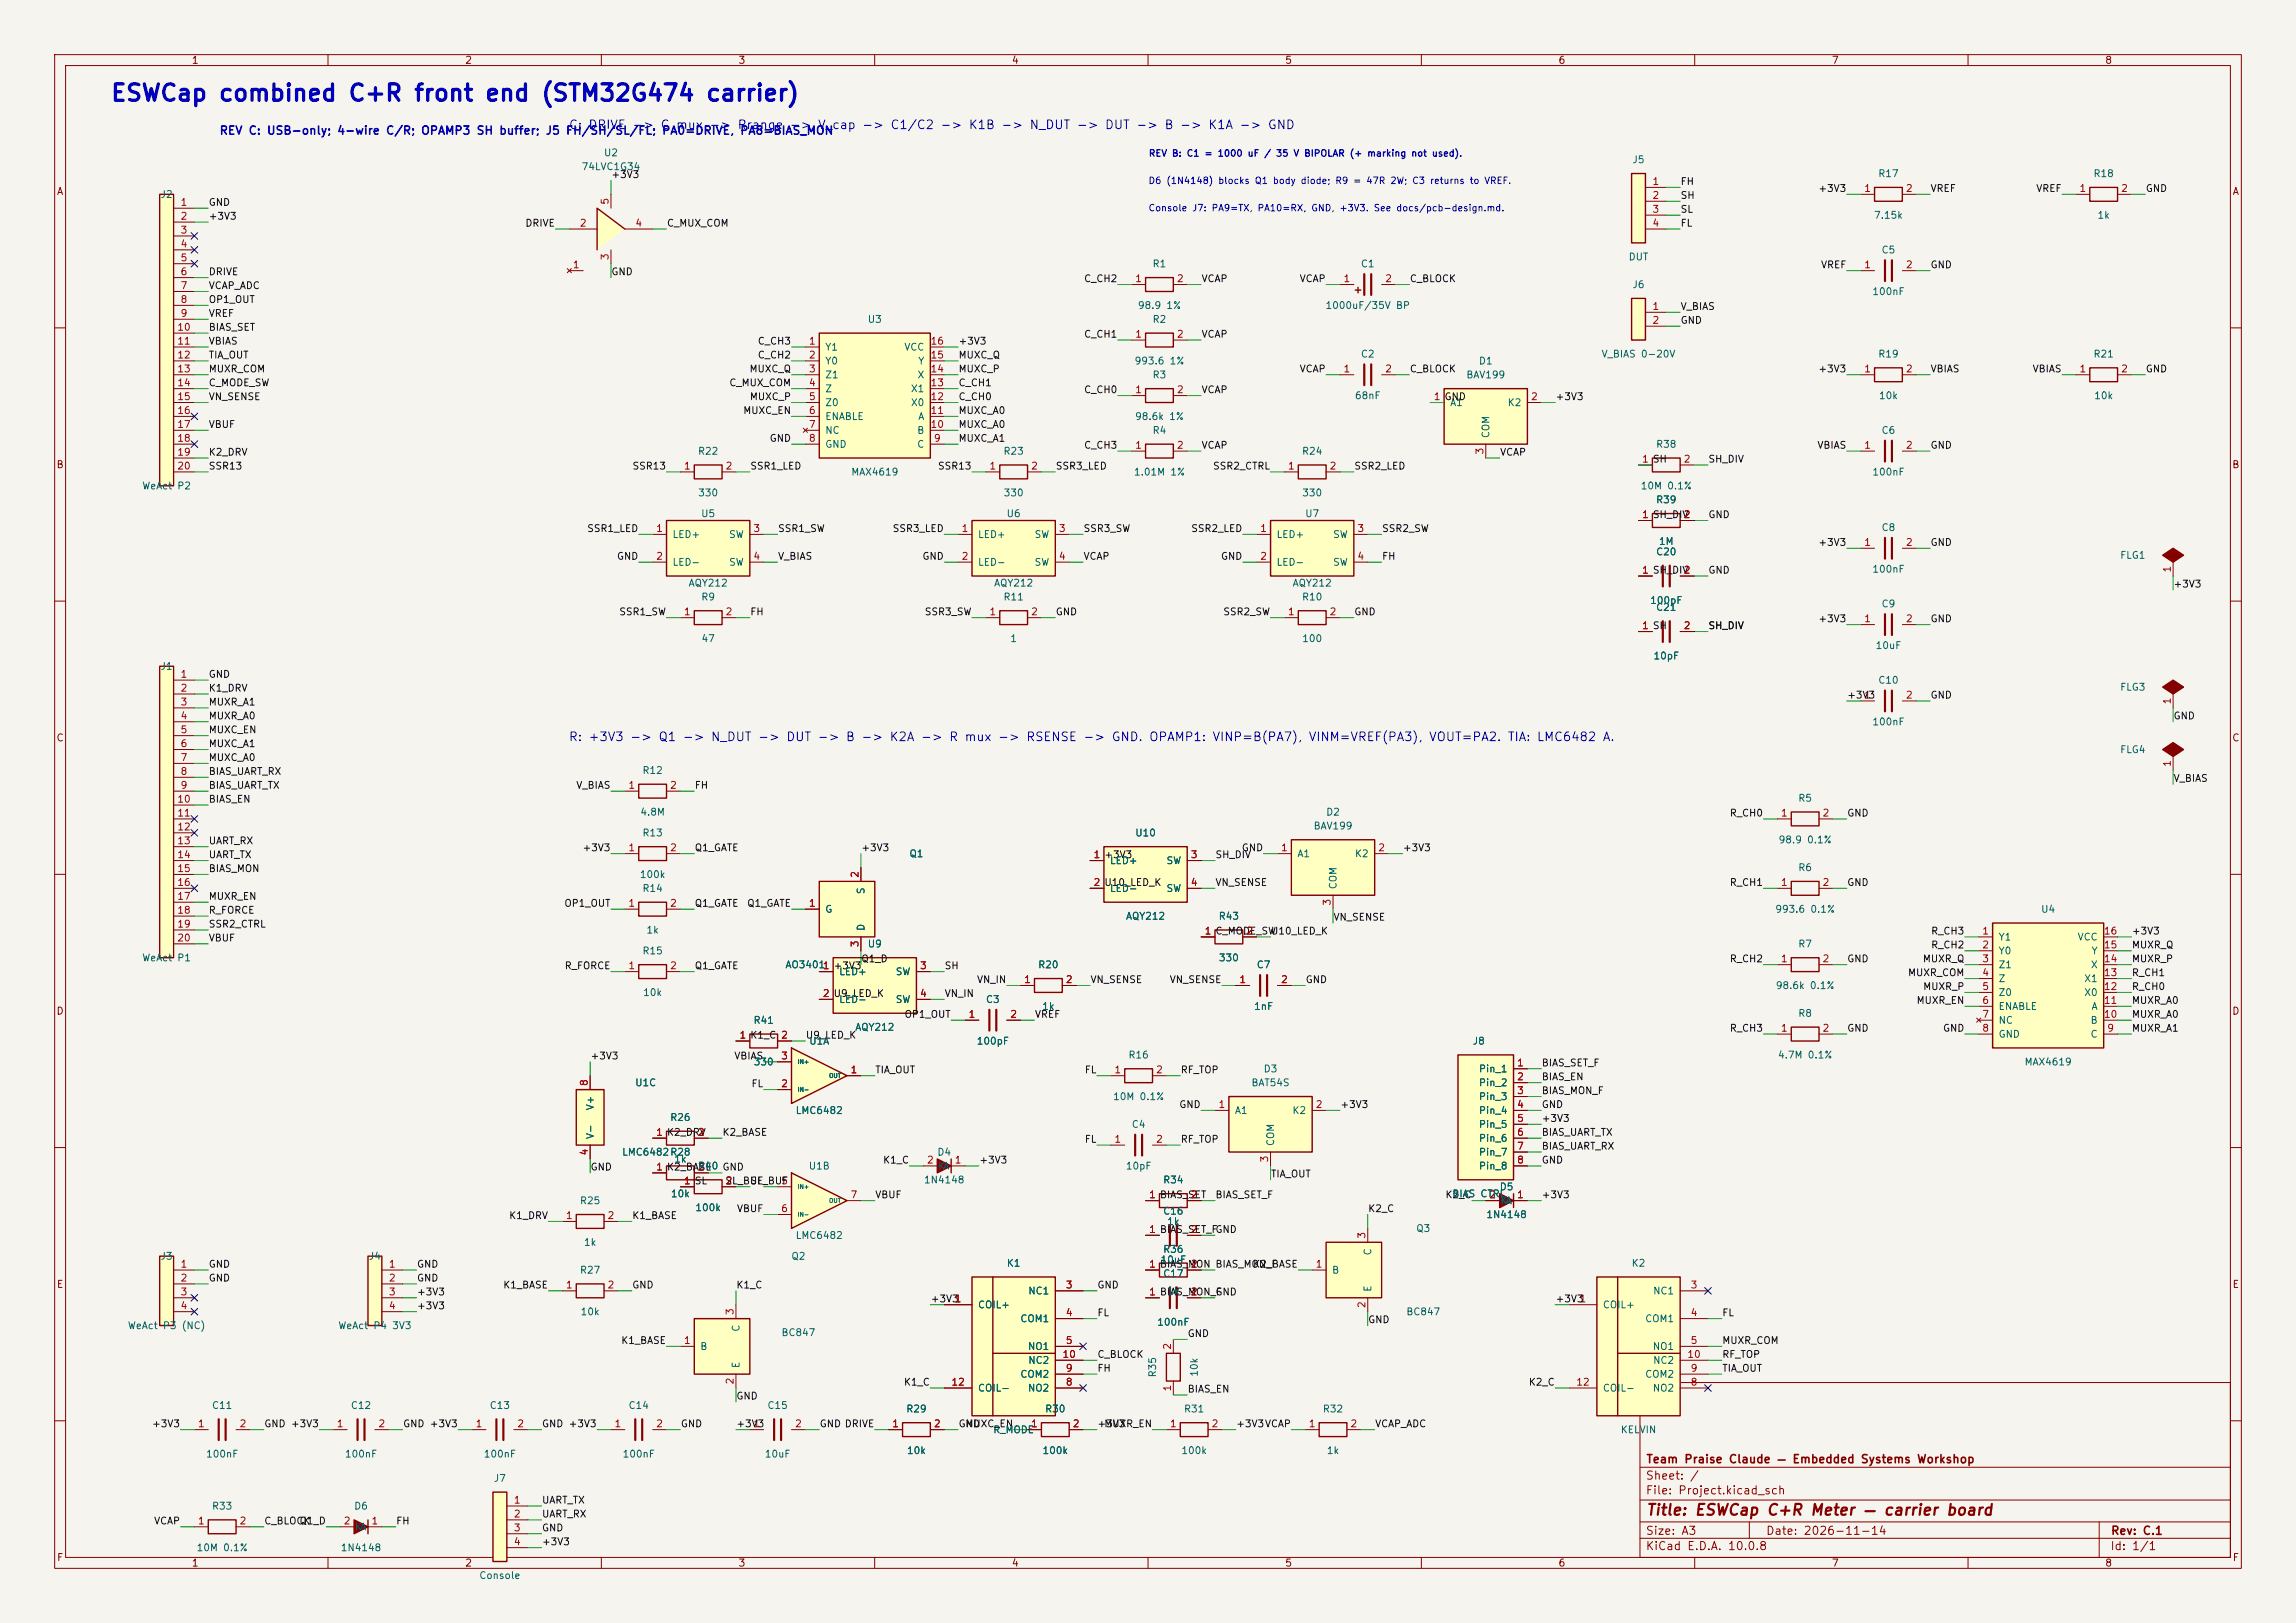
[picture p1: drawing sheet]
<svg xmlns="http://www.w3.org/2000/svg" width="420mm" height="297mm" viewBox="0 0 420 297" stroke-linecap="round" stroke-linejoin="round" font-family="sans-serif">
<defs><g id="words">
<text font-size="3" fill="#0000c2" x="20.1" y="19.3">ESWCap combined C+R front end (STM32G474 carrier)</text>
<text font-size="2" fill="#840000" x="301" y="277.8">Title: ESWCap C+R Meter — carrier board</text>
<g font-size="1.6" fill="#0000c2">
<text x="103.9" y="24">C: DRIVE -&gt; C mux -&gt; Rrange -&gt; V_cap -&gt; C1/C2 -&gt; K1B -&gt; N_DUT -&gt; DUT -&gt; B -&gt; K1A -&gt; GND</text>
<text x="103.9" y="136">R: +3V3 -&gt; Q1 -&gt; N_DUT -&gt; DUT -&gt; B -&gt; K2A -&gt; R mux -&gt; RSENSE -&gt; GND. OPAMP1: VINP=B(PA7), VINM=VREF(PA3), VOUT=PA2. TIA: LMC6482 A.</text>
</g>
<text font-size="1.5" fill="#0000c2" x="40" y="25">REV C: USB-only; 4-wire C/R; OPAMP3 SH buffer; J5 FH/SH/SL/FL; PA0=DRIVE, PA8=BIAS_MON</text>
<g font-size="1.5" fill="#840000">
<text x="301" y="268.1">Team Praise Claude — Embedded Systems Workshop</text>
<text x="300.9" y="273.8">File: Project.kicad_sch</text>
<text x="300.9" y="271.1">Sheet: /</text>
<text x="300.9" y="281.2">Size: A3</text>
<text x="322.9" y="281.2">Date: 2026-11-14</text>
<text x="386" y="281.2">Rev: C.1</text>
<text x="300.9" y="284">KiCad E.D.A. 10.0.8</text>
<text x="385.9" y="284">Id: 1/1</text>
</g>
<g font-size="1.3" fill="#840000">
<text x="35" y="12">1</text>
<text x="85" y="12">2</text>
<text x="135" y="12">3</text>
<text x="185" y="12">4</text>
<text x="235" y="12">5</text>
<text x="285" y="12">6</text>
<text x="335" y="12">7</text>
<text x="385" y="12">8</text>
<text x="10.3" y="36">A</text>
<text x="408.3" y="36">A</text>
<text x="10.2" y="86">B</text>
<text x="408.2" y="86">B</text>
<text x="10.2" y="136">C</text>
<text x="408.2" y="136">C</text>
<text x="10.2" y="186">D</text>
<text x="408.2" y="186">D</text>
<text x="10.3" y="236">E</text>
<text x="408.3" y="236">E</text>
<text x="10.3" y="286">F</text>
<text x="35" y="287">1</text>
<text x="85" y="287">2</text>
<text x="135" y="287">3</text>
<text x="185" y="287">4</text>
<text x="235" y="287">5</text>
<text x="285" y="287">6</text>
<text x="335" y="287">7</text>
<text x="385" y="287">8</text>
<text x="408.3" y="286">F</text>
</g>
<g font-size="1.3" fill="#006464">
<text x="110.4" y="28.9">U2</text>
<text x="106.3" y="31.4">74LVC1G34</text>
<text x="298.5" y="30.2">J5</text>
<text x="343.5" y="32.7">R17</text>
<text x="382.8" y="32.7">R18</text>
<text x="29.3" y="36.5">J2</text>
<text x="342.7" y="40.3">7.15k</text>
<text x="383.6" y="40.3">1k</text>
<text x="297.8" y="48">DUT</text>
<text x="344.1" y="46.7">C5</text>
<text x="210.7" y="49.2">R1</text>
<text x="248.8" y="49.2">C1</text>
<text x="298.5" y="53">J6</text>
<text x="158.6" y="59.4">U3</text>
<text x="208" y="56.8">98.9 1%</text>
<text x="210.7" y="59.4">R2</text>
<text x="242.4" y="56.8">1000uF/35V BP</text>
<text x="342.4" y="54.3">100nF</text>
<text x="150.8" y="64.5">Y1</text>
<text x="165.3" y="64.5">VCC</text>
<text x="248.8" y="65.7">C2</text>
<text x="292.8" y="65.7">V_BIAS 0-20V</text>
<text x="343.5" y="65.7">R19</text>
<text x="382.8" y="65.7">R21</text>
<text x="150.8" y="67">Y0</text>
<text x="150.8" y="69.5">Z1</text>
<text x="167.7" y="69.5">X</text>
<text x="167.8" y="67">Y</text>
<text x="207.4" y="67">993.6 1%</text>
<text x="210.7" y="69.5">R3</text>
<text x="268.1" y="69.5">BAV199</text>
<text x="270.4" y="67">D1</text>
<text x="150.8" y="72.1">Z</text>
<text x="150.8" y="74.6">Z0</text>
<text x="150.8" y="77.2">ENABLE</text>
<text x="166.5" y="74.6">X0</text>
<text x="166.5" y="72.1">X1</text>
<text x="167.8" y="77.2">A</text>
<text x="207.5" y="77.2">98.6k 1%</text>
<text x="247.7" y="73.4">68nF</text>
<text x="265.1" y="74.6">A1</text>
<text x="275.7" y="74.6">K2</text>
<text x="343.6" y="73.4">10k</text>
<text x="383" y="73.4">10k</text>
<text x="127.6" y="83.5">R22</text>
<text x="150.8" y="79.7">NC</text>
<text x="150.8" y="82.2">GND</text>
<text x="167.7" y="82.2">C</text>
<text x="167.7" y="79.7">B</text>
<text x="183.4" y="83.5">R23</text>
<text x="210.7" y="79.7">R4</text>
<text x="238.1" y="83.5">R24</text>
<text x="272.7" y="80.3" transform="rotate(-90 272.7 80.3)">COM</text>
<text x="302.8" y="82.2">R38</text>
<text x="344.1" y="79.7">C6</text>
<text x="25.9" y="89.9">WeAct P2</text>
<text x="155.6" y="87.3">MAX4619</text>
<text x="207.3" y="87.3">1.01M 1%</text>
<text x="300" y="89.9">10M 0.1%</text>
<text x="342.4" y="87.3">100nF</text>
<text x="127.6" y="91.1">330</text>
<text x="128.1" y="94.9">U5</text>
<text x="183.5" y="91.1">330</text>
<text x="184" y="94.9">U6</text>
<text x="238.1" y="91.1">330</text>
<text x="238.6" y="94.9">U7</text>
<text x="302.8" y="92.4">R39</text>
<text x="122.9" y="98.8">LED+</text>
<text x="133.3" y="98.8">SW</text>
<text x="178.8" y="98.8">LED+</text>
<text x="189.1" y="98.8">SW</text>
<text x="233.4" y="98.8">LED+</text>
<text x="243.7" y="98.8">SW</text>
<text x="302.8" y="101.9">C20</text>
<text x="303.3" y="100">1M</text>
<text x="344.1" y="97.5">C8</text>
<text x="122.9" y="103.8">LED-</text>
<text x="125.8" y="107.6">AQY212</text>
<text x="133.3" y="103.8">SW</text>
<text x="178.8" y="103.8">LED-</text>
<text x="181.7" y="107.6">AQY212</text>
<text x="189.1" y="103.8">SW</text>
<text x="233.4" y="103.8">LED-</text>
<text x="236.3" y="107.6">AQY212</text>
<text x="243.7" y="103.8">SW</text>
<text x="342.4" y="105.1">100nF</text>
<text x="387.7" y="102.6">FLG1</text>
<text x="128.2" y="110.2">R9</text>
<text x="183.4" y="110.2">R11</text>
<text x="238.1" y="110.2">R10</text>
<text x="301.7" y="110.8">100pF</text>
<text x="302.8" y="112.1">C21</text>
<text x="344.1" y="111.5">C9</text>
<text x="128.2" y="117.8">47</text>
<text x="184.7" y="117.8">1</text>
<text x="238.1" y="117.8">100</text>
<text x="343" y="119.1">10uF</text>
<text x="29.3" y="122.9">J1</text>
<text x="302.3" y="121">10pF</text>
<text x="343.5" y="125.4">C10</text>
<text x="387.7" y="126.7">FLG3</text>
<text x="342.4" y="133">100nF</text>
<text x="117.4" y="141.9">R12</text>
<text x="387.7" y="138.1">FLG4</text>
<text x="117" y="149.6">4.8M</text>
<text x="242.5" y="149.6">D2</text>
<text x="328.8" y="147">R5</text>
<text x="117.4" y="153.4">R13</text>
<text x="207.5" y="153.4">U10</text>
<text x="240.2" y="152.1">BAV199</text>
<text x="325.2" y="154.6">98.9 0.1%</text>
<text x="116.9" y="161">100k</text>
<text x="166.2" y="157.2">Q1</text>
<text x="202.9" y="158.4">LED+</text>
<text x="213.3" y="158.4">SW</text>
<text x="237.2" y="157.2">A1</text>
<text x="247.7" y="157.2">K2</text>
<text x="328.8" y="159.7">R6</text>
<text x="117.4" y="163.5">R14</text>
<text x="150.8" y="167.3">G</text>
<text x="158.4" y="163.7" transform="rotate(-90 158.4 163.7)">S</text>
<text x="202.9" y="163.5">LED-</text>
<text x="213.3" y="163.5">SW</text>
<text x="244.8" y="162.8" transform="rotate(-90 244.8 162.8)">COM</text>
<text x="324.6" y="167.3">993.6 0.1%</text>
<text x="373.3" y="167.3">U4</text>
<text x="118.1" y="171.1">1k</text>
<text x="158.4" y="170.5" transform="rotate(-90 158.4 170.5)">D</text>
<text x="158.6" y="173.7">U9</text>
<text x="205.9" y="168.6">AQY212</text>
<text x="222.8" y="168.6">R43</text>
<text x="328.8" y="173.7">R7</text>
<text x="365.5" y="172.4">Y1</text>
<text x="379.9" y="172.4">VCC</text>
<text x="25.9" y="176.2">WeAct P1</text>
<text x="117.4" y="175">R15</text>
<text x="143.6" y="177.5">AO3401</text>
<text x="153.4" y="178.8">LED+</text>
<text x="163.7" y="178.8">SW</text>
<text x="189.8" y="177.5">R20</text>
<text x="222.8" y="176.2">330</text>
<text x="229.8" y="177.5">C7</text>
<text x="365.5" y="175">Y0</text>
<text x="365.5" y="177.5">Z1</text>
<text x="382.4" y="177.5">X</text>
<text x="382.5" y="175">Y</text>
<text x="117.5" y="182.6">10k</text>
<text x="153.4" y="183.8">LED-</text>
<text x="163.7" y="183.8">SW</text>
<text x="180.2" y="183.8">C3</text>
<text x="190.5" y="185.1">1k</text>
<text x="229.3" y="185.1">1nF</text>
<text x="324.7" y="181.3">98.6k 0.1%</text>
<text x="365.5" y="180">Z</text>
<text x="365.5" y="182.6">Z0</text>
<text x="365.5" y="185.1">ENABLE</text>
<text x="381.1" y="182.6">X0</text>
<text x="381.1" y="180">X1</text>
<text x="382.5" y="185.1">A</text>
<text x="137.7" y="187.7">R41</text>
<text x="147.9" y="191.5">U1A</text>
<text x="156.3" y="188.9">AQY212</text>
<text x="178.5" y="191.5">100pF</text>
<text x="269.3" y="191.5">J8</text>
<text x="328.8" y="186.4">R8</text>
<text x="365.5" y="187.7">NC</text>
<text x="365.5" y="190.2">GND</text>
<text x="382.3" y="190.2">C</text>
<text x="382.3" y="187.7">B</text>
<text x="137.8" y="195.3">330</text>
<text x="206.3" y="194">R16</text>
<text x="231" y="196.5">D3</text>
<text x="270.4" y="196.5">Pin_1</text>
<text x="325.1" y="194">4.7M 0.1%</text>
<text x="370.2" y="195.3">MAX4619</text>
<text x="108.9" y="203.3" transform="rotate(-90 108.9 203.3)">V+</text>
<text x="116.1" y="199.1">U1C</text>
<text x="203.5" y="201.6">10M 0.1%</text>
<text x="228.8" y="199.1">BAT54S</text>
<text x="270.4" y="199.1">Pin_2</text>
<text x="270.4" y="201.6">Pin_3</text>
<text x="108.9" y="208.6" transform="rotate(-90 108.9 208.6)">V-</text>
<text x="122.5" y="205.4">R26</text>
<text x="145.4" y="204.2">LMC6482</text>
<text x="206.9" y="206.7">C4</text>
<text x="225.8" y="204.2">A1</text>
<text x="233.4" y="209.8" transform="rotate(-90 233.4 209.8)">COM</text>
<text x="236.3" y="204.2">K2</text>
<text x="270.4" y="204.2">Pin_4</text>
<text x="270.4" y="206.7">Pin_5</text>
<text x="270.4" y="209.2">Pin_6</text>
<text x="113.7" y="211.8">LMC6482R28</text>
<text x="123.2" y="213.1">1k</text>
<text x="127.6" y="214.3">R40 GND</text>
<text x="127.6" y="214.3">R40</text>
<text x="147.8" y="214.3">U1B</text>
<text x="171.4" y="211.8">D4</text>
<text x="171.5" y="214.3">KA</text>
<text x="205.8" y="214.3">10pF</text>
<text x="270.4" y="211.8">Pin_7</text>
<text x="270.4" y="214.3">Pin_8</text>
<text x="106" y="220.7">R25</text>
<text x="122.6" y="219.4">10k</text>
<text x="127.1" y="221.9">100k</text>
<text x="168.9" y="216.9">1N4148</text>
<text x="212.7" y="216.9">R34</text>
<text x="265.5" y="219.4">BIAS CTRL</text>
<text x="274.2" y="218.1">D5</text>
<text x="274.3" y="220.7">KA</text>
<text x="145.4" y="227">LMC6482</text>
<text x="212.7" y="222.6">C16</text>
<text x="213.4" y="224.5">1k</text>
<text x="259" y="225.8">Q3</text>
<text x="271.8" y="223.2">1N4148</text>
<text x="29.3" y="230.8">J3</text>
<text x="67.4" y="230.8">J4</text>
<text x="106" y="233.4">R27</text>
<text x="106.7" y="228.3">1k</text>
<text x="144.7" y="230.8">Q2</text>
<text x="184.1" y="232.1">K1</text>
<text x="212.2" y="231.5">10uF</text>
<text x="212.7" y="229.6">R36</text>
<text x="243.6" y="233.4">B</text>
<text x="251.2" y="229.8" transform="rotate(-90 251.2 229.8)">C</text>
<text x="298.4" y="232.1">K2</text>
<text x="178.8" y="239.7">COIL+</text>
<text x="188" y="237.2">NC1</text>
<text x="212.7" y="234">C17</text>
<text x="213.4" y="237.2">1k</text>
<text x="251.2" y="236.5" transform="rotate(-90 251.2 236.5)">E</text>
<text x="293.1" y="239.7">COIL+</text>
<text x="302.3" y="237.2">NC1</text>
<text x="23.3" y="243.5">WeAct P3 (NC)</text>
<text x="61.8" y="243.5">WeAct P4 3V3</text>
<text x="106.1" y="241">10k</text>
<text x="135.6" y="243.8" transform="rotate(-90 135.6 243.8)">C</text>
<text x="142.8" y="244.8">BC847</text>
<text x="186.5" y="242.3">COM1</text>
<text x="211.6" y="242.9">100nF</text>
<text x="257.1" y="241">BC847</text>
<text x="300.8" y="242.3">COM1</text>
<text x="128" y="247.3">B</text>
<text x="135.6" y="250.5" transform="rotate(-90 135.6 250.5)">E</text>
<text x="187.9" y="247.3">NO1</text>
<text x="188" y="249.9">NC2</text>
<text x="302.2" y="247.3">NO1</text>
<text x="302.3" y="249.9">NC2</text>
<text x="178.8" y="255">COIL-</text>
<text x="186.5" y="252.4">COM2</text>
<text x="187.9" y="255">NO2</text>
<text x="211.8" y="252.2" transform="rotate(-90 211.8 252.2)">R35</text>
<text x="219.4" y="252" transform="rotate(-90 219.4 252)">10k</text>
<text x="293.1" y="255">COIL-</text>
<text x="300.8" y="252.4">COM2</text>
<text x="302.2" y="255">NO2</text>
<text x="38.7" y="258.1">C11</text>
<text x="64.1" y="258.1">C12</text>
<text x="89.5" y="258.1">C13</text>
<text x="114.9" y="258.1">C14</text>
<text x="140.3" y="258.1">C15</text>
<text x="165.7" y="258.8">R29</text>
<text x="181.6" y="262.6">R_MODE</text>
<text x="191.1" y="258.8">R30</text>
<text x="216.5" y="258.8">R31</text>
<text x="241.9" y="258.8">R32</text>
<text x="296.4" y="262.6">KELVIN</text>
<text x="37.6" y="267">100nF</text>
<text x="63" y="267">100nF</text>
<text x="88.4" y="267">100nF</text>
<text x="113.8" y="267">100nF</text>
<text x="139.8" y="267">10uF</text>
<text x="165.8" y="266.4">10k</text>
<text x="190.6" y="266.4">100k</text>
<text x="216" y="266.4">100k</text>
<text x="242.6" y="266.4">1k</text>
<text x="90.2" y="271.5">J7</text>
<text x="38.7" y="276.6">R33</text>
<text x="64.7" y="276.6">D6</text>
<text x="64.8" y="280.4">KA</text>
<text x="35.9" y="284.2">10M 0.1%</text>
<text x="62.2" y="284.2">1N4148</text>
<text x="87.6" y="289.3">Console</text>
</g>
<g font-size="1.3" fill="#0f0f0f">
<text x="111.7" y="32.9">+3V3</text>
<text x="307.3" y="34.2">FH</text>
<text x="332.5" y="35.4">+3V3</text>
<text x="353" y="35.4">VREF</text>
<text x="372.4" y="35.4">VREF</text>
<text x="392.4" y="35.4">GND</text>
<text x="38.1" y="38">GND</text>
<text x="38.1" y="40.5">+3V3</text>
<text x="96" y="41.8">DRIVE</text>
<text x="121.9" y="41.8">C_MUX_COM</text>
<text x="307.3" y="39.2">SL</text>
<text x="307.3" y="36.7">SH</text>
<text x="307.3" y="41.8">FL</text>
<text x="38.1" y="50.7">DRIVE</text>
<text x="38.1" y="53.2">VCAP_ADC</text>
<text x="111.7" y="50.7">GND</text>
<text x="198.2" y="51.9">C_CH2</text>
<text x="219.7" y="51.9">VCAP</text>
<text x="237.6" y="51.9">VCAP</text>
<text x="257.8" y="51.9">C_BLOCK</text>
<text x="333" y="49.4">VREF</text>
<text x="353" y="49.4">GND</text>
<text x="38.1" y="55.8">OP1_OUT</text>
<text x="38.1" y="58.3">VREF</text>
<text x="307.3" y="57">V_BIAS</text>
<text x="307.3" y="59.6">GND</text>
<text x="38.1" y="60.8">BIAS_SET</text>
<text x="38.1" y="65.9">TIA_OUT</text>
<text x="38.1" y="63.4">VBIAS</text>
<text x="138.5" y="63.4">C_CH3</text>
<text x="138.5" y="65.9">C_CH2</text>
<text x="175.2" y="65.9">MUXC_Q</text>
<text x="175.2" y="63.4">+3V3</text>
<text x="198.2" y="62.1">C_CH1</text>
<text x="219.7" y="62.1">VCAP</text>
<text x="38.1" y="71">C_MODE_SW</text>
<text x="38.1" y="68.5">MUXR_COM</text>
<text x="133.3" y="71">C_MUX_COM</text>
<text x="137" y="68.5">MUXC_Q</text>
<text x="175.2" y="71">C_CH1</text>
<text x="175.2" y="68.5">MUXC_P</text>
<text x="237.6" y="68.5">VCAP</text>
<text x="257.8" y="68.5">C_BLOCK</text>
<text x="332.5" y="68.5">+3V3</text>
<text x="353" y="68.5">VBIAS</text>
<text x="371.7" y="68.5">VBIAS</text>
<text x="392.4" y="68.5">GND</text>
<text x="38.1" y="73.5">VN_SENSE</text>
<text x="135.8" y="76.1">MUXC_EN</text>
<text x="137.1" y="73.5">MUXC_P</text>
<text x="175.2" y="76.1">MUXC_A0</text>
<text x="175.2" y="73.5">C_CH0</text>
<text x="198.2" y="72.3">C_CH0</text>
<text x="219.7" y="72.3">VCAP</text>
<text x="284.5" y="73.5">+3V3</text>
<text x="38.1" y="83.7">K2_DRV</text>
<text x="38.1" y="78.6">VBUF</text>
<text x="140.7" y="81.2">GND</text>
<text x="175.2" y="78.6">MUXC_A0</text>
<text x="175.2" y="81.2">MUXC_A1</text>
<text x="198.2" y="82.4">C_CH3</text>
<text x="219.7" y="82.4">VCAP</text>
<text x="274.3" y="83.7">VCAP</text>
<text x="332.3" y="82.4">VBIAS</text>
<text x="353" y="82.4">GND</text>
<text x="38.1" y="86.2">SSR13</text>
<text x="115.6" y="86.2">SSR13</text>
<text x="137.1" y="86.2">SSR1_LED</text>
<text x="171.5" y="86.2">SSR13</text>
<text x="193" y="86.2">SSR3_LED</text>
<text x="221.8" y="86.2">SSR2_CTRL</text>
<text x="247.6" y="86.2">SSR2_LED</text>
<text x="312.4" y="85">SH_DIV</text>
<text x="312.4" y="95.1">GND</text>
<text x="107.3" y="97.7">SSR1_LED</text>
<text x="142.2" y="97.7">SSR1_SW</text>
<text x="163.2" y="97.7">SSR3_LED</text>
<text x="198.1" y="97.7">SSR3_SW</text>
<text x="217.8" y="97.7">SSR2_LED</text>
<text x="252.7" y="97.7">SSR2_SW</text>
<text x="332.5" y="100.2">+3V3</text>
<text x="353" y="100.2">GND</text>
<text x="112.7" y="102.7">GND</text>
<text x="142.2" y="102.7">V_BIAS</text>
<text x="168.6" y="102.7">GND</text>
<text x="198.1" y="102.7">VCAP</text>
<text x="223.2" y="102.7">GND</text>
<text x="252.7" y="102.7">FH</text>
<text x="312.4" y="105.3">GND</text>
<text x="397.5" y="107.8">+3V3</text>
<text x="113.2" y="112.9">SSR1_SW</text>
<text x="137.1" y="112.9">FH</text>
<text x="169" y="112.9">SSR3_SW</text>
<text x="193" y="112.9">GND</text>
<text x="223.7" y="112.9">SSR2_SW</text>
<text x="247.6" y="112.9">GND</text>
<text x="312.4" y="115.4">SH_DIV</text>
<text x="332.5" y="114.2">+3V3</text>
<text x="353" y="114.2">GND</text>
<text x="38.1" y="124.3">GND</text>
<text x="38.1" y="126.9">K1_DRV</text>
<text x="38.1" y="129.4">MUXR_A1</text>
<text x="38.1" y="132">MUXR_A0</text>
<text x="337.8" y="128.1">+3V3</text>
<text x="353" y="128.1">GND</text>
<text x="397.5" y="132">GND</text>
<text x="38.1" y="134.5">MUXC_EN</text>
<text x="38.1" y="137">MUXC_A1</text>
<text x="38.1" y="142.1">BIAS_UART_RX</text>
<text x="38.1" y="139.6">MUXC_A0</text>
<text x="397.5" y="143.4">V_BIAS</text>
<text x="38.1" y="147.2">BIAS_EN</text>
<text x="38.1" y="144.7">BIAS_UART_TX</text>
<text x="105.3" y="144.7">V_BIAS</text>
<text x="127" y="144.7">FH</text>
<text x="316.3" y="149.7">R_CH0</text>
<text x="337.8" y="149.7">GND</text>
<text x="38.1" y="154.8">UART_RX</text>
<text x="38.1" y="159.9">BIAS_MON</text>
<text x="38.1" y="157.4">UART_TX</text>
<text x="106.5" y="156.1">+3V3</text>
<text x="127" y="156.1">Q1_GATE</text>
<text x="157.5" y="156.1">+3V3</text>
<text x="222.2" y="157.4">SH_DIV</text>
<text x="227" y="156.1">GND</text>
<text x="256.5" y="156.1">+3V3</text>
<text x="38.1" y="167.5">R_FORCE</text>
<text x="38.1" y="165">MUXR_EN</text>
<text x="103.1" y="166.2">OP1_OUT</text>
<text x="127" y="166.2">Q1_GATE</text>
<text x="136.6" y="166.2">Q1_GATE</text>
<text x="222.2" y="162.4">VN_SENSE</text>
<text x="316.3" y="162.4">R_CH1</text>
<text x="337.8" y="162.4">GND</text>
<text x="38.1" y="172.6">VBUF</text>
<text x="38.1" y="170.1">SSR2_CTRL</text>
<text x="232.4" y="171.3">U10_LED_K</text>
<text x="243.8" y="168.8">VN_SENSE</text>
<text x="353.1" y="173.9">R_CH2</text>
<text x="353.1" y="171.3">R_CH3</text>
<text x="389.9" y="173.9">MUXR_Q</text>
<text x="389.9" y="171.3">+3V3</text>
<text x="103.2" y="177.7">R_FORCE</text>
<text x="127" y="177.7">Q1_GATE</text>
<text x="157.5" y="176.4">Q1_D</text>
<text x="172.7" y="177.7">SH</text>
<text x="316.3" y="176.4">R_CH2</text>
<text x="337.8" y="176.4">GND</text>
<text x="348.9" y="178.9">MUXR_COM</text>
<text x="351.6" y="176.4">MUXR_Q</text>
<text x="389.9" y="178.9">R_CH1</text>
<text x="389.9" y="176.4">MUXR_P</text>
<text x="172.7" y="182.8">VN_IN</text>
<text x="178.6" y="180.2">VN_IN</text>
<text x="199.4" y="180.2">VN_SENSE</text>
<text x="213.9" y="180.2">VN_SENSE</text>
<text x="238.7" y="180.2">GND</text>
<text x="350.5" y="184">MUXR_EN</text>
<text x="351.7" y="181.5">MUXR_P</text>
<text x="389.9" y="184">MUXR_A0</text>
<text x="389.9" y="181.5">R_CH0</text>
<text x="147.3" y="190.4">U9_LED_K</text>
<text x="165.4" y="186.6">OP1_OUT</text>
<text x="189.2" y="186.6">VREF</text>
<text x="316.3" y="189.1">R_CH3</text>
<text x="337.8" y="189.1">GND</text>
<text x="355.3" y="189.1">GND</text>
<text x="389.9" y="189.1">MUXR_A1</text>
<text x="389.9" y="186.6">MUXR_A0</text>
<text x="107.9" y="194.2">+3V3</text>
<text x="134.2" y="194.2">VBIAS</text>
<text x="160" y="196.7">TIA_OUT</text>
<text x="198.3" y="196.7">FL</text>
<text x="215.9" y="196.7">RF_TOP</text>
<text x="281.9" y="195.5">BIAS_SET_F</text>
<text x="281.9" y="198">BIAS_EN</text>
<text x="137.4" y="199.3">FL</text>
<text x="215.6" y="203.1">GND</text>
<text x="245.1" y="203.1">+3V3</text>
<text x="281.9" y="200.5">BIAS_MON_F</text>
<text x="281.9" y="203.1">GND</text>
<text x="132.1" y="208.2">K2_BASE</text>
<text x="198.3" y="209.4">FL</text>
<text x="215.9" y="209.4">RF_TOP</text>
<text x="281.9" y="205.6">+3V3</text>
<text x="281.9" y="208.2">BIAS_UART_TX</text>
<text x="107.9" y="214.5">GND</text>
<text x="161.4" y="213.2">K1_C</text>
<text x="179" y="213.2">+3V3</text>
<text x="232.4" y="215.8">TIA_OUT</text>
<text x="281.9" y="213.2">GND</text>
<text x="281.9" y="210.7">BIAS_UART_RX</text>
<text x="132.6" y="217">SL_BUF</text>
<text x="137.1" y="217">SL_BUF</text>
<text x="160" y="219.6">VBUF</text>
<text x="222.2" y="219.6">BIAS_SET_F</text>
<text x="264.3" y="219.6">K2_C</text>
<text x="281.9" y="219.6">+3V3</text>
<text x="93" y="223.4">K1_DRV</text>
<text x="115.5" y="223.4">K1_BASE</text>
<text x="134.7" y="222.1">VBUF</text>
<text x="250.2" y="222.1">K2_C</text>
<text x="38.1" y="232.3">GND</text>
<text x="76.2" y="232.3">GND</text>
<text x="229.1" y="232.3">K2_BASE</text>
<text x="38.1" y="234.8">GND</text>
<text x="76.2" y="234.8">GND</text>
<text x="76.2" y="239.9">+3V3</text>
<text x="76.2" y="237.4">+3V3</text>
<text x="91.9" y="236.1">K1_BASE</text>
<text x="115.5" y="236.1">GND</text>
<text x="134.6" y="236.1">K1_C</text>
<text x="170.2" y="238.6">+3V3</text>
<text x="200.6" y="236.1">GND</text>
<text x="222.2" y="237.4">GND</text>
<text x="284.5" y="238.6">+3V3</text>
<text x="200.6" y="241.2">FL</text>
<text x="217.1" y="245">GND</text>
<text x="250.2" y="242.4">GND</text>
<text x="314.9" y="241.2">FL</text>
<text x="113.5" y="246.3">K1_BASE</text>
<text x="200.6" y="251.3">FH</text>
<text x="200.6" y="248.8">C_BLOCK</text>
<text x="314.9" y="251.3">TIA_OUT</text>
<text x="314.9" y="248.8">RF_TOP</text>
<text x="314.9" y="246.3">MUXR_COM</text>
<text x="134.6" y="256.4">GND</text>
<text x="165.2" y="253.9">K1_C</text>
<text x="217.1" y="255.1">BIAS_EN</text>
<text x="279.5" y="253.9">K2_C</text>
<text x="27.7" y="261.5">+3V3</text>
<text x="48.2" y="261.5">GND +3V3</text>
<text x="73.6" y="261.5">GND +3V3</text>
<text x="99" y="261.5">GND +3V3</text>
<text x="124.4" y="261.5">GND</text>
<text x="134.6" y="261.5">+3V3</text>
<text x="149.8" y="261.5">GND DRIVE</text>
<text x="175.2" y="261.5">GND</text>
<text x="176.5" y="261.5">MUXC_EN</text>
<text x="200.6" y="261.5">+3V3</text>
<text x="201.9" y="261.5">MUXR_EN</text>
<text x="226" y="261.5">+3V3VCAP</text>
<text x="251.4" y="261.5">VCAP_ADC</text>
<text x="99" y="275.5">UART_TX</text>
<text x="28.1" y="279.3">VCAP</text>
<text x="48.2" y="279.3">C_BLOCK</text>
<text x="54.7" y="279.3">Q1_D</text>
<text x="72.4" y="279.3">FH</text>
<text x="99" y="278">UART_RX</text>
<text x="99" y="280.5">GND</text>
<text x="99" y="283.1">+3V3</text>
</g>
<g font-size="1.3" fill="#a90000">
<text x="302.2" y="34.2">1</text>
<text x="340.9" y="35.4">1</text>
<text x="348.5" y="35.4">2</text>
<text x="380.3" y="35.4">1</text>
<text x="387.9" y="35.4">2</text>
<text x="32.9" y="38">1</text>
<text x="32.9" y="40.5">2</text>
<text x="105.9" y="41.8">2</text>
<text x="111.6" y="37.6" transform="rotate(-90 111.6 37.6)">5</text>
<text x="116.1" y="41.8">4</text>
<text x="302.2" y="36.7">2</text>
<text x="302.2" y="39.2">3</text>
<text x="302.2" y="41.8">4</text>
<text x="32.9" y="43">3</text>
<text x="32.9" y="45.6">4</text>
<text x="111.6" y="47.7" transform="rotate(-90 111.6 47.7)">3</text>
<text x="32.9" y="48.1">5</text>
<text x="32.9" y="50.7">6</text>
<text x="32.9" y="53.2">7</text>
<text x="104.7" y="49.4">1</text>
<text x="207.5" y="51.9">1</text>
<text x="215.2" y="51.9">2</text>
<text x="245.6" y="51.9">1</text>
<text x="253.3" y="51.9">2</text>
<text x="340.9" y="49.4">1</text>
<text x="348.5" y="49.4">2</text>
<text x="32.9" y="55.7">8</text>
<text x="32.9" y="58.3">9</text>
<text x="302.2" y="57">1</text>
<text x="302.2" y="59.6">2</text>
<text x="32.3" y="60.8">10</text>
<text x="32.3" y="63.4">11</text>
<text x="32.3" y="65.9">12</text>
<text x="147.9" y="63.4">1</text>
<text x="147.9" y="65.9">2</text>
<text x="170.1" y="65.9">15</text>
<text x="170.1" y="63.4">16</text>
<text x="207.5" y="62.1">1</text>
<text x="215.2" y="62.1">2</text>
<text x="32.3" y="68.4">13</text>
<text x="32.3" y="71">14</text>
<text x="147.9" y="68.4">3</text>
<text x="147.9" y="71">4</text>
<text x="170.1" y="71">13</text>
<text x="170.1" y="68.4">14</text>
<text x="245.6" y="68.4">1</text>
<text x="253.3" y="68.4">2</text>
<text x="340.9" y="68.4">1</text>
<text x="348.5" y="68.4">2</text>
<text x="380.3" y="68.4">1</text>
<text x="387.9" y="68.4">2</text>
<text x="32.3" y="73.5">15</text>
<text x="32.3" y="76.1">16</text>
<text x="147.9" y="73.5">5</text>
<text x="147.9" y="76.1">6</text>
<text x="170.1" y="76.1">11</text>
<text x="170.1" y="73.5">12</text>
<text x="207.5" y="72.3">1</text>
<text x="215.2" y="72.3">2</text>
<text x="262.2" y="73.5">1 GND</text>
<text x="279.9" y="73.5">2</text>
<text x="32.3" y="78.6">17</text>
<text x="32.3" y="81.1">18</text>
<text x="32.3" y="83.7">19</text>
<text x="147.9" y="78.6">7</text>
<text x="147.9" y="81.1">8</text>
<text x="170.1" y="78.6">10</text>
<text x="170.7" y="81.1">9</text>
<text x="207.5" y="82.4">1</text>
<text x="215.2" y="82.4">2</text>
<text x="271.6" y="83.3" transform="rotate(-90 271.6 83.3)">3</text>
<text x="340.9" y="82.4">1</text>
<text x="348.5" y="82.4">2</text>
<text x="32.3" y="86.2">20</text>
<text x="125" y="86.2">1</text>
<text x="132.6" y="86.2">2</text>
<text x="180.9" y="86.2">1</text>
<text x="188.5" y="86.2">2</text>
<text x="235.5" y="86.2">1</text>
<text x="243.1" y="86.2">2</text>
<text x="300.3" y="85">1 SH</text>
<text x="307.9" y="85">2</text>
<text x="300.3" y="95.1">1 SH_DIV</text>
<text x="300.3" y="95.1">1</text>
<text x="307.9" y="95.1">2</text>
<text x="119.9" y="97.7">1</text>
<text x="137.7" y="97.7">3</text>
<text x="175.8" y="97.7">1</text>
<text x="193.6" y="97.7">3</text>
<text x="230.4" y="97.7">1</text>
<text x="248.2" y="97.7">3</text>
<text x="340.9" y="100.2">1</text>
<text x="348.5" y="100.2">2</text>
<text x="119.9" y="102.7">2</text>
<text x="137.7" y="102.7">4</text>
<text x="175.8" y="102.7">2</text>
<text x="193.6" y="102.7">4</text>
<text x="230.4" y="102.7">2</text>
<text x="248.2" y="102.7">4</text>
<text x="300.3" y="105.3">1 SH_DIV</text>
<text x="300.3" y="105.3">1</text>
<text x="307.9" y="105.3">2</text>
<text x="397.4" y="104.9" transform="rotate(-90 397.4 104.9)">1</text>
<text x="125" y="112.9">1</text>
<text x="132.6" y="112.9">2</text>
<text x="180.9" y="112.9">1</text>
<text x="188.5" y="112.9">2</text>
<text x="235.5" y="112.9">1</text>
<text x="243.1" y="112.9">2</text>
<text x="300.3" y="115.4">1 SH</text>
<text x="300.3" y="115.4">1</text>
<text x="307.9" y="115.4">2</text>
<text x="340.9" y="114.2">1</text>
<text x="348.5" y="114.2">2</text>
<text x="32.9" y="124.3">1</text>
<text x="32.9" y="126.9">2</text>
<text x="32.9" y="129.4">3</text>
<text x="32.9" y="131.9">4</text>
<text x="340.9" y="128.1">1</text>
<text x="348.5" y="128.1">2</text>
<text x="397.4" y="129" transform="rotate(-90 397.4 129)">1</text>
<text x="32.9" y="134.5">5</text>
<text x="32.9" y="137">6</text>
<text x="32.9" y="139.6">7</text>
<text x="32.9" y="142.1">8</text>
<text x="397.4" y="140.4" transform="rotate(-90 397.4 140.4)">1</text>
<text x="32.3" y="147.2">10</text>
<text x="32.3" y="149.7">11</text>
<text x="32.9" y="144.6">9</text>
<text x="114.8" y="144.6">1</text>
<text x="122.5" y="144.6">2</text>
<text x="325.7" y="149.7">1</text>
<text x="333.3" y="149.7">2</text>
<text x="32.3" y="152.3">12</text>
<text x="32.3" y="154.8">13</text>
<text x="32.3" y="157.3">14</text>
<text x="32.3" y="159.9">15</text>
<text x="114.8" y="156.1">1</text>
<text x="122.5" y="156.1">2</text>
<text x="157.3" y="160.8" transform="rotate(-90 157.3 160.8)">2</text>
<text x="199.9" y="157.3">1 +3V3</text>
<text x="199.9" y="157.3">1</text>
<text x="217.7" y="157.3">3</text>
<text x="234.2" y="156.1">1</text>
<text x="252" y="156.1">2</text>
<text x="32.3" y="162.4">16</text>
<text x="32.3" y="165">17</text>
<text x="32.3" y="167.5">18</text>
<text x="114.8" y="166.2">1</text>
<text x="122.5" y="166.2">2</text>
<text x="147.9" y="166.2">1</text>
<text x="199.9" y="162.4">2 U10_LED_K</text>
<text x="199.9" y="162.4">2</text>
<text x="217.7" y="162.4">4</text>
<text x="243.7" y="165.8" transform="rotate(-90 243.7 165.8)">3</text>
<text x="325.7" y="162.4">1</text>
<text x="333.3" y="162.4">2</text>
<text x="32.3" y="170">19</text>
<text x="32.3" y="172.6">20</text>
<text x="157.3" y="173.5" transform="rotate(-90 157.3 173.5)">3</text>
<text x="220.2" y="171.3">1 C_MODE_SW</text>
<text x="220.2" y="171.3">1</text>
<text x="227.9" y="171.3">2</text>
<text x="362.5" y="171.3">1</text>
<text x="362.5" y="173.9">2</text>
<text x="384.7" y="173.9">15</text>
<text x="384.7" y="171.3">16</text>
<text x="114.8" y="177.7">1</text>
<text x="122.5" y="177.7">2</text>
<text x="150.4" y="177.7">1 +3V3</text>
<text x="150.4" y="177.7">1</text>
<text x="168.2" y="177.7">3</text>
<text x="325.7" y="176.4">1</text>
<text x="333.3" y="176.4">2</text>
<text x="362.5" y="176.4">3</text>
<text x="362.5" y="178.9">4</text>
<text x="384.7" y="178.9">13</text>
<text x="384.7" y="176.4">14</text>
<text x="150.4" y="182.7">2 U9_LED_K</text>
<text x="150.4" y="182.7">2</text>
<text x="168.2" y="182.7">4</text>
<text x="187.2" y="180.2">1</text>
<text x="194.8" y="180.2">2</text>
<text x="226.6" y="180.2">1</text>
<text x="234.2" y="180.2">2</text>
<text x="362.5" y="181.5">5</text>
<text x="362.5" y="184">6</text>
<text x="384.7" y="184">11</text>
<text x="384.7" y="181.5">12</text>
<text x="135.2" y="190.4">1 K1_C</text>
<text x="135.2" y="190.4">1</text>
<text x="142.8" y="190.4">2</text>
<text x="177.1" y="186.6">1</text>
<text x="184.7" y="186.6">2</text>
<text x="325.7" y="189.1">1</text>
<text x="333.3" y="189.1">2</text>
<text x="362.5" y="186.6">7</text>
<text x="362.5" y="189.1">8</text>
<text x="384.7" y="186.6">10</text>
<text x="385.3" y="189.1">9</text>
<text x="142.8" y="194.2">3</text>
<text x="155.5" y="196.7">1</text>
<text x="203.7" y="196.7">1</text>
<text x="211.4" y="196.7">2</text>
<text x="277.4" y="195.4">1</text>
<text x="277.4" y="198">2</text>
<text x="107.8" y="198.9" transform="rotate(-90 107.8 198.9)">8</text>
<text x="142.8" y="199.3">2</text>
<text x="222.8" y="203.1">1</text>
<text x="240.6" y="203.1">2</text>
<text x="277.4" y="200.5">3</text>
<text x="277.4" y="203.1">4</text>
<text x="119.9" y="208.1">1 K2_DRV</text>
<text x="119.9" y="208.1">1</text>
<text x="127.5" y="208.1">2</text>
<text x="203.7" y="209.4">1</text>
<text x="211.4" y="209.4">2</text>
<text x="277.4" y="205.6">5</text>
<text x="277.4" y="208.1">6</text>
<text x="107.8" y="211.6" transform="rotate(-90 107.8 211.6)">4</text>
<text x="119.9" y="214.5">1 K2_BASE</text>
<text x="119.9" y="214.5">1</text>
<text x="127.5" y="214.5">2</text>
<text x="169.4" y="213.2">2</text>
<text x="174.5" y="213.2">1</text>
<text x="232.3" y="212.8" transform="rotate(-90 232.3 212.8)">3</text>
<text x="277.4" y="210.7">7</text>
<text x="277.4" y="213.2">8</text>
<text x="125" y="217">1 SL</text>
<text x="125" y="217">1</text>
<text x="132.6" y="217">2</text>
<text x="142.8" y="217">5</text>
<text x="155.5" y="219.6">7</text>
<text x="210.1" y="219.6">1 BIAS_SET</text>
<text x="210.1" y="219.6">1</text>
<text x="217.7" y="219.6">2</text>
<text x="272.3" y="219.6">2</text>
<text x="277.4" y="219.6">1</text>
<text x="103.4" y="223.4">1</text>
<text x="111" y="223.4">2</text>
<text x="142.8" y="222.1">6</text>
<text x="210.1" y="225.9">1 BIAS_SET_FGND</text>
<text x="210.1" y="225.9">1</text>
<text x="217.7" y="225.9">2</text>
<text x="250.1" y="226.8" transform="rotate(-90 250.1 226.8)">3</text>
<text x="32.9" y="232.3">1</text>
<text x="71" y="232.3">1</text>
<text x="210.1" y="232.3">1 BIAS_MON BIAS_MON_F</text>
<text x="210.1" y="232.3">1</text>
<text x="217.7" y="232.3">2</text>
<text x="240.6" y="232.3">1</text>
<text x="32.9" y="234.8">2</text>
<text x="32.9" y="237.4">3</text>
<text x="32.9" y="239.9">4</text>
<text x="71" y="234.8">2</text>
<text x="71" y="237.4">3</text>
<text x="71" y="239.9">4</text>
<text x="103.4" y="236.1">1</text>
<text x="111" y="236.1">2</text>
<text x="174.5" y="238.6">1</text>
<text x="194.8" y="236.1">3</text>
<text x="210.1" y="237.4">1 BIAS_MON_F</text>
<text x="210.1" y="237.4">1</text>
<text x="217.7" y="237.4">2</text>
<text x="250.1" y="239.5" transform="rotate(-90 250.1 239.5)">2</text>
<text x="288.8" y="238.6">1</text>
<text x="309.1" y="236.1">3</text>
<text x="134.5" y="240.8" transform="rotate(-90 134.5 240.8)">3</text>
<text x="194.8" y="241.2">4</text>
<text x="309.1" y="241.2">4</text>
<text x="125" y="246.2">1</text>
<text x="194.2" y="248.8">10</text>
<text x="194.8" y="246.2">5</text>
<text x="194.8" y="251.3">9</text>
<text x="214.5" y="247.1" transform="rotate(-90 214.5 247.1)">2</text>
<text x="308.5" y="248.8">10</text>
<text x="309.1" y="246.2">5</text>
<text x="309.1" y="251.3">9</text>
<text x="134.5" y="253.5" transform="rotate(-90 134.5 253.5)">2</text>
<text x="173.9" y="253.9">12</text>
<text x="194.8" y="253.9">8</text>
<text x="214.5" y="254.7" transform="rotate(-90 214.5 254.7)">1</text>
<text x="288.2" y="253.9">12</text>
<text x="309.1" y="253.9">8</text>
<text x="36.1" y="261.5">1</text>
<text x="43.7" y="261.5">2</text>
<text x="61.5" y="261.5">1</text>
<text x="69.1" y="261.5">2</text>
<text x="86.9" y="261.5">1</text>
<text x="94.5" y="261.5">2</text>
<text x="112.3" y="261.5">1</text>
<text x="119.9" y="261.5">2</text>
<text x="137.7" y="261.5">1</text>
<text x="145.3" y="261.5">2</text>
<text x="163.1" y="261.5">1</text>
<text x="170.7" y="261.5">2</text>
<text x="188.5" y="261.5">1</text>
<text x="196.1" y="261.5">2</text>
<text x="213.9" y="261.5">1</text>
<text x="221.5" y="261.5">2</text>
<text x="239.3" y="261.5">1</text>
<text x="246.9" y="261.5">2</text>
<text x="93.9" y="275.5">1</text>
<text x="36.1" y="279.3">1</text>
<text x="43.7" y="279.3">2</text>
<text x="62.8" y="279.3">2</text>
<text x="67.8" y="279.3">1</text>
<text x="93.9" y="278">2</text>
<text x="93.9" y="280.5">3</text>
<text x="93.9" y="283.1">4</text>
</g>
<g font-size="1.2" fill="#0000c2">
<text x="210" y="29">REV B: C1 = 1000 uF / 35 V BIPOLAR (+ marking not used).</text>
<text x="210" y="34">D6 (1N4148) blocks Q1 body diode; R9 = 47R 2W; C3 returns to VREF.</text>
<text x="210" y="39">Console J7: PA9=TX, PA10=RX, GND, +3V3. See docs/pcb-design.md.</text>
</g>
<g font-size=".8" fill="#006464">
<text x="145.8" y="194.9">IN+</text>
<text x="151.6" y="197.4">OUT</text>
<text x="145.8" y="200">IN-</text>
<text x="145.8" y="217.7">IN+</text>
<text x="151.6" y="220.3">OUT</text>
<text x="145.8" y="222.8">IN-</text>
</g>
</g></defs>
<path d="M0 0h420v297h-420z" fill="#f5f4ef" stroke="#f5f4ef" stroke-width=".18"/>
<g fill="none" stroke="#840000" stroke-width=".18">
<path d="M10 10h400v277h-400zM12 12h396v273h-396zM60 10v2M110 10v2M160 10v2M210 10v2M260 10v2M310 10v2M360 10v2M10 60h2M408 60h2M10 110h2"/>
<path d="M234.9 113h2.6M242.6 113h2.5M408 110h2M10 160h2M408 160h2M10 210h2M408 210h2M300 253h108v32h-108zM10 260h2M111.8 261.6h2.5M119.4 261.6h2.5M300 278.5h108"/>
<path d="M300 274.5h108M300 268.5h108M320 278.5v3M384 278.5v6.5M408 260h2M60 285v2M110 285v2M160 285v2M210 285v2M260 285v2M300 281.5h108M310 285v2"/>
<path d="M360 285v2"/>
</g>
<path d="M116.2 259.7v3.8M117.5 259.7v3.8" fill="none" stroke="#840000" stroke-width=".4"/>
<path d="M237.5 111.8h5.1v2.5h-5.1z" fill="none" stroke="#840000" stroke-width=".25"/>
<path d="M105.4 199.4h5.1v10.2h-5.1z" fill="#ffffc2"/>
<path d="M105.4 199.4h5.1v10.2h-5.1z" fill="none" stroke="#840000" stroke-width=".25"/>
<path d="M107.9 196.9v2.5M107.9 209.6v2.5" fill="none" stroke="#840000" stroke-width=".18"/>
<path d="M264.2 71.1h15.2v10.2h-15.2z" fill="#ffffc2"/>
<path d="M264.2 71.1h15.2v10.2h-15.2z" fill="none" stroke="#840000" stroke-width=".25"/>
<path d="M261.6 73.7h2.6M279.4 73.7h2.5M271.8 81.3v2.5" fill="none" stroke="#840000" stroke-width=".18"/>
<path d="M266.7 193h10.2v22.9h-10.2z" fill="#ffffc2"/>
<path d="M237.5 85.1h5.1v2.5h-5.1zM266.7 193h10.2v22.9h-10.2zM121.9 207h5.1v2.6h-5.1z" fill="none" stroke="#840000" stroke-width=".25"/>
<path d="M234.9 86.4h2.6M242.6 86.4h2.5M276.9 195.6h2.5M276.9 198.1h2.5M119.4 208.3h2.5M127 208.3h2.5M276.9 200.7h2.5M276.9 203.2h2.5M276.9 205.7h2.5M276.9 208.3h2.5M276.9 210.8h2.5M276.9 213.4h2.5" fill="none" stroke="#840000" stroke-width=".18"/>
<path d="M232.4 95.3h15.2v10.1h-15.2z" fill="#ffffc2"/>
<path d="M232.4 95.3h15.2v10.1h-15.2z" fill="none" stroke="#840000" stroke-width=".25"/>
<path d="M229.9 97.8h2.5M247.6 97.8h2.6M229.9 102.9h2.5M247.6 102.9h2.6" fill="none" stroke="#840000" stroke-width=".18"/>
<path d="M67.3 229.9h2.5v12.7h-2.5z" fill="#ffffc2"/>
<path d="M67.3 229.9h2.5v12.7h-2.5z" fill="none" stroke="#840000" stroke-width=".25"/>
<path d="M69.8 232.4h3.9M69.8 234.9h3.9M69.8 237.5h3.9M69.8 240h3.9" fill="none" stroke="#840000" stroke-width=".18"/>
<path d="M127 241.3h10.2v10.2h-10.2z" fill="#ffffc2"/>
<path d="M127 241.3h10.2v10.2h-10.2z" fill="none" stroke="#840000" stroke-width=".25"/>
<path d="M134.6 238.8v2.5M124.5 246.4h2.5M134.6 251.5v2.5" fill="none" stroke="#840000" stroke-width=".18"/>
<path d="M298.4 54.6h2.6v7.6h-2.6z" fill="#ffffc2"/>
<path d="M247.9 53.1h1M248.4 52.6v1M298.4 54.6h2.6v7.6h-2.6zM276.9 218.4v2.6" fill="none" stroke="#840000" stroke-width=".25"/>
<path d="M245.1 52.1h2.5M252.7 52.1h2.6M301 57.2h3.8M301 59.7h3.8M245.1 68.6h2.5M252.7 68.6h2.6M271.8 219.7h2.5M276.9 219.7h2.5" fill="none" stroke="#840000" stroke-width=".18"/>
<path d="M274.3 218.4l2.6 1.3-2.6 1.3z" fill="#840000" stroke="#840000" stroke-width=".25"/>
<path d="M249.6 50.2v3.8M250.8 50.2v3.8M249.6 66.7v3.8M250.8 66.7v3.8" fill="none" stroke="#840000" stroke-width=".4"/>
<path d="M29.2 229.9h2.5v12.7h-2.5z" fill="#ffffc2"/>
<path d="M189.2 179.1h5.1v2.5h-5.1zM121.9 213.4h5.1v2.5h-5.1zM127 215.9h5.1v2.5h-5.1zM29.2 229.9h2.5v12.7h-2.5z" fill="none" stroke="#840000" stroke-width=".25"/>
<g fill="none" stroke="#840000" stroke-width=".18">
<path d="M397.5 127v2.5M176.5 186.7h2.6M184.1 186.7h2.6M186.7 180.3h2.5M194.3 180.3h2.5M119.4 214.6h2.5M124.5 217.2h2.5M127 214.6h2.5M132.1 217.2h2.5M31.7 232.4h3.9M31.7 234.9h3.9M31.7 237.5h3.9"/>
<path d="M31.7 240h3.9M137.2 261.6h2.5M144.8 261.6h2.5"/>
</g>
<path d="M395.6 125.7l1.9-1.2 1.9 1.2-1.9 1.3z" fill="#840000" stroke="#840000" stroke-width=".25"/>
<path d="M181 184.8v3.8M182.2 184.8v3.8M141.6 259.7v3.8M142.9 259.7v3.8" fill="none" stroke="#840000" stroke-width=".4"/>
<path d="M298.4 31.8h2.6v12.7h-2.6z" fill="#ffffc2"/>
<path d="M298.4 31.8h2.6v12.7h-2.6z" fill="none" stroke="#840000" stroke-width=".25"/>
<path d="M301 34.3h3.8M301 36.8h3.8M301 39.4h3.8M301 41.9h3.8" fill="none" stroke="#840000" stroke-width=".18"/>
<path d="M149.9 161.3h10.1v10.2h-10.1z" fill="#ffffc2"/>
<path d="M149.9 161.3h10.1v10.2h-10.1z" fill="none" stroke="#840000" stroke-width=".25"/>
<path d="M299.7 115.6h2.6M299.7 105.4h2.6M307.3 115.6h2.6M307.3 105.4h2.6M157.5 158.8v2.5M147.3 166.4h2.6M157.5 171.5v2.5" fill="none" stroke="#840000" stroke-width=".18"/>
<path d="M304.2 103.5v3.8M304.2 113.7v3.8M305.4 103.5v3.8M305.4 113.7v3.8" fill="none" stroke="#840000" stroke-width=".4"/>
<path d="M29.2 121.9h2.5v53.4h-2.5z" fill="#ffffc2"/>
<path d="M29.2 121.9h2.5v53.4h-2.5z" fill="none" stroke="#840000" stroke-width=".25"/>
<g fill="none" stroke="#840000" stroke-width=".18">
<path d="M31.7 124.5h3.9M31.7 127h3.9M31.7 129.5h3.9M31.7 132.1h3.9M31.7 134.6h3.9M31.7 137.2h3.9M31.7 139.7h3.9M31.7 142.2h3.9M31.7 144.8h3.9M31.7 147.3h3.9M31.7 149.9h3.9M31.7 152.4h3.9"/>
<path d="M31.7 154.9h3.9M31.7 157.5h3.9M31.7 160h3.9M31.7 162.6h3.9M31.7 165.1h3.9M31.7 167.6h3.9M31.7 170.2h3.9M31.7 172.7h3.9"/>
</g>
<path d="M144.8 191.8l10.1 5.1-10.1 5z" fill="#ffffc2"/>
<path d="M302.3 94h5v2.5h-5zM302.3 83.8h5v2.6h-5zM137.2 189.2h5v2.6h-5zM144.8 191.8l10.1 5.1-10.1 5z" fill="none" stroke="#840000" stroke-width=".25"/>
<path d="M299.7 95.3h2.6M299.7 85.1h2.6M307.3 95.3h2.6M307.3 85.1h2.6M134.6 190.5h2.6M142.2 199.4h2.6M142.2 194.3h2.6M142.2 190.5h2.6M154.9 196.9h2.6" fill="none" stroke="#840000" stroke-width=".18"/>
<path d="M224.8 200.7h15.2v10.1h-15.2z" fill="#ffffc2"/>
<path d="M116.8 154.9h5.1v2.6h-5.1zM116.8 165.1h5.1v2.5h-5.1zM224.8 200.7h15.2v10.1h-15.2z" fill="none" stroke="#840000" stroke-width=".25"/>
<path d="M114.3 156.2h2.5M121.9 156.2h2.6M114.3 166.4h2.5M121.9 166.4h2.6M222.2 203.2h2.6M232.4 210.8v2.6M240 203.2h2.6" fill="none" stroke="#840000" stroke-width=".18"/>
<path d="M121.9 95.3h15.3v10.1h-15.3z" fill="#ffffc2"/>
<path d="M121.9 95.3h15.3v10.1h-15.3zM127 85.1h5.1v2.5h-5.1zM212.1 231.1h5.1v2.6h-5.1zM213.4 247.6h2.5v5.1h-2.5zM241.3 260.3h5.1v2.6h-5.1z" fill="none" stroke="#840000" stroke-width=".25"/>
<g fill="none" stroke="#840000" stroke-width=".18">
<path d="M119.4 97.8h2.5M124.5 86.4h2.5M132.1 86.4h2.5M137.2 97.8h2.5M119.4 102.9h2.5M137.2 102.9h2.5M209.5 237.5h2.6M209.5 232.4h2.6M209.5 226.1h2.6M217.2 237.5h2.5M217.2 232.4h2.5M217.2 226.1h2.5"/>
<path d="M214.6 245.1v2.5M214.6 252.7v2.6M238.8 261.6h2.5M246.4 261.6h2.5"/>
</g>
<path d="M214 224.2v3.8M214 235.6v3.8M215.3 224.2v3.8M215.3 235.6v3.8" fill="none" stroke="#840000" stroke-width=".4"/>
<path d="M242.6 227.3h10.1v10.2h-10.1z" fill="#ffffc2"/>
<path d="M242.6 227.3h10.1v10.2h-10.1z" fill="none" stroke="#840000" stroke-width=".25"/>
<path d="M240 232.4h2.6M250.2 224.8v2.5M250.2 237.5v2.5" fill="none" stroke="#840000" stroke-width=".18"/>
<path d="M109.2 38.1l5.1 3.8-5.1 3.8z" fill="#ffffc2"/>
<path d="M114.3 41.9l-5.1-3.8v7.6M209.5 61h5.1v2.5h-5.1zM209.5 71.1h5.1v2.6h-5.1z" fill="none" stroke="#840000" stroke-width=".25"/>
<path d="M111.8 35.6v2.5M103.8 49.1l.7 .8M104.1 49.5h2.6M104.1 41.9h5.1M104.5 49.1l-.7 .8M111.8 45.7v2.6M114.3 41.9h5.1M207 62.2h2.5M207 72.4h2.5M214.6 62.2h2.6M214.6 72.4h2.6" fill="none" stroke="#840000" stroke-width=".18"/>
<path d="M29.2 35.6h2.5v53.3h-2.5z" fill="#ffffc2"/>
<path d="M29.2 35.6h2.5v53.3h-2.5z" fill="none" stroke="#840000" stroke-width=".25"/>
<g fill="none" stroke="#840000" stroke-width=".18">
<path d="M31.7 38.1h3.9M31.7 40.6h3.9M31.7 43.2h3.9M31.7 45.7h3.9M31.7 48.3h3.9M31.7 50.8h3.9M31.7 53.3h3.9M31.7 55.9h3.9M31.7 58.4h3.9M31.7 61h3.9M31.7 63.5h3.9M31.7 66h3.9"/>
<path d="M31.7 68.6h3.9M31.7 71.1h3.9M31.7 73.7h3.9M31.7 76.2h3.9M31.7 78.7h3.9M31.7 81.3h3.9M31.7 83.8h3.9M31.7 86.4h3.9"/>
</g>
<path d="M177.8 95.3h15.2v10.1h-15.2z" fill="#ffffc2"/>
<path d="M177.8 95.3h15.2v10.1h-15.2zM182.9 85.1h5.1v2.5h-5.1zM215.9 260.3h5.1v2.6h-5.1z" fill="none" stroke="#840000" stroke-width=".25"/>
<path d="M175.3 97.8h2.5M180.3 86.4h2.6M188 86.4h2.5M193 97.8h2.6M175.3 102.9h2.5M193 102.9h2.6M213.4 261.6h2.5M221 261.6h2.5" fill="none" stroke="#840000" stroke-width=".18"/>
<path d="M201.9 154.9h15.3v10.2h-15.3z" fill="#ffffc2"/>
<path d="M209.5 50.8h5.1v2.5h-5.1zM209.5 81.3h5.1v2.5h-5.1zM201.9 154.9h15.3v10.2h-15.3zM222.2 170.2h5.1v2.5h-5.1zM67.3 278.1v2.6" fill="none" stroke="#840000" stroke-width=".25"/>
<g fill="none" stroke="#840000" stroke-width=".18">
<path d="M207 52.1h2.5M214.6 52.1h2.6M207 82.6h2.5M214.6 82.6h2.6M340.4 128.3h2.5M348 128.3h2.5M199.4 157.5h2.5M217.2 157.5h2.5M199.4 162.6h2.5M217.2 162.6h2.5M219.7 171.5h2.5M227.3 171.5h2.6"/>
<path d="M61 261.6h2.5M62.2 279.4h2.6M67.3 279.4h2.5M68.6 261.6h2.5"/>
</g>
<path d="M344.8 126.4v3.8M346.1 126.4v3.8M65.4 259.7v3.8M66.7 259.7v3.8" fill="none" stroke="#840000" stroke-width=".4"/>
<path d="M64.8 278.1l2.5 1.3-2.5 1.3z" fill="#840000" stroke="#840000" stroke-width=".25"/>
<path d="M149.9 61h20.3v22.8h-20.3z" fill="#ffffc2"/>
<path d="M149.9 61h20.3v22.8h-20.3zM127 111.8h5.1v2.5h-5.1zM182.9 111.8h5.1v2.5h-5.1zM105.4 222.2h5.1v2.6h-5.1zM38.1 278.1h5.1v2.6h-5.1z" fill="none" stroke="#840000" stroke-width=".25"/>
<g fill="none" stroke="#840000" stroke-width=".18">
<path d="M146.9 78.4l.8 .7M147.3 63.5h2.6M147.3 66h2.6M147.3 68.6h2.6M147.3 71.1h2.6M147.3 73.7h2.6M147.3 76.2h2.6M147.3 78.7h2.6M147.7 78.4l-.8 .7M170.2 63.5h2.5M170.2 66h2.5M170.2 68.6h2.5"/>
<path d="M170.2 71.1h2.5M170.2 73.7h2.5M170.2 76.2h2.5M170.2 78.7h2.5M147.3 81.3h2.6M170.2 81.3h2.5M124.5 113h2.5M132.1 113h2.5M180.3 113h2.6M188 113h2.5M102.9 223.5h2.5M110.5 223.5h2.5"/>
<path d="M35.6 279.4h2.5M35.6 261.6h2.5M43.2 279.4h2.5M43.2 261.6h2.5"/>
</g>
<path d="M40 259.7v3.8M41.3 259.7v3.8" fill="none" stroke="#840000" stroke-width=".4"/>
<path d="M364.5 168.9h20.3v22.9h-20.3z" fill="#ffffc2"/>
<path d="M364.5 168.9h20.3v22.9h-20.3zM105.4 234.9h5.1v2.6h-5.1z" fill="none" stroke="#840000" stroke-width=".25"/>
<g fill="none" stroke="#840000" stroke-width=".18">
<path d="M361.9 171.5h2.6M361.9 174h2.6M361.9 176.5h2.6M361.9 179.1h2.6M384.8 171.5h2.5M384.8 174h2.5M384.8 176.5h2.5M384.8 179.1h2.5M361.6 186.3l.7 .8M361.9 181.6h2.6M361.9 184.2h2.6M361.9 186.7h2.6"/>
<path d="M361.9 189.2h2.6M362.3 186.3l-.7 .8M384.8 181.6h2.5M384.8 184.2h2.5M384.8 186.7h2.5M384.8 189.2h2.5M102.9 236.2h2.5M110.5 236.2h2.5"/>
</g>
<path d="M292.1 233.7h15.2v25.4h-15.2z" fill="#ffffc2"/>
<path d="M212.1 218.4h5.1v2.6h-5.1zM292.1 233.7h15.2v25.4h-15.2zM295.9 233.7v25.4M295.9 247.6h11.4" fill="none" stroke="#840000" stroke-width=".25"/>
<path d="M397.5 138.4v2.6M209.5 219.7h2.6M217.2 219.7h2.5M287 238.8h5.1M307.3 236.2h5.1M287 254h5.1M307.3 241.3h5.1M307.3 246.4h5.1M307.3 254h5.1M307.3 251.5h5.1M307.3 248.9h5.1" fill="none" stroke="#840000" stroke-width=".18"/>
<path d="M395.6 137.2l1.9-1.3 1.9 1.3-1.9 1.2z" fill="#840000" stroke="#840000" stroke-width=".25"/>
<path d="M90.2 273h2.5v12.7h-2.5z" fill="#ffffc2"/>
<path d="M382.3 34.3h5v2.5h-5zM382.3 67.3h5v2.6h-5zM90.2 273h2.5v12.7h-2.5z" fill="none" stroke="#840000" stroke-width=".25"/>
<path d="M379.7 35.6h2.6M387.3 35.6h2.6M379.7 68.6h2.6M387.3 68.6h2.6M340.4 114.3h2.5M348 114.3h2.5M203.2 209.6h2.5M210.8 209.6h2.6M92.7 275.6h3.8M92.7 278.1h3.8M92.7 280.7h3.8M92.7 283.2h3.8" fill="none" stroke="#840000" stroke-width=".18"/>
<path d="M344.8 112.4v3.8M346.1 112.4v3.8M207.6 207.6v3.9M208.9 207.6v3.9" fill="none" stroke="#840000" stroke-width=".4"/>
<path d="M144.8 214.6l10.1 5.1-10.1 5.1z" fill="#ffffc2"/>
<path d="M116.8 143.5h5.1v2.6h-5.1zM327.7 148.6h5v2.5h-5zM327.7 161.3h5v2.5h-5zM144.8 214.6l10.1 5.1-10.1 5.1zM174 212.1v2.5M165.1 260.3h5.1v2.6h-5.1z" fill="none" stroke="#840000" stroke-width=".25"/>
<g fill="none" stroke="#840000" stroke-width=".18">
<path d="M340.4 100.3h2.5M348 100.3h2.5M114.3 144.8h2.5M121.9 144.8h2.6M325.1 149.9h2.6M332.7 149.9h2.6M325.1 162.6h2.6M332.7 162.6h2.6M142.2 217.2h2.6M154.9 219.7h2.6M168.9 213.4h2.5M174 213.4h2.5"/>
<path d="M142.2 222.2h2.6M162.6 261.6h2.5M170.2 261.6h2.5"/>
</g>
<path d="M344.8 98.4v3.8M346.1 98.4v3.8" fill="none" stroke="#840000" stroke-width=".4"/>
<path d="M171.4 212.1l2.6 1.3-2.6 1.2z" fill="#840000" stroke="#840000" stroke-width=".25"/>
<path d="M152.4 175.3h15.2v10.1h-15.2z" fill="#ffffc2"/>
<path d="M116.8 176.5h5.1v2.6h-5.1zM152.4 175.3h15.2v10.1h-15.2zM327.7 175.3h5v2.5h-5z" fill="none" stroke="#840000" stroke-width=".25"/>
<path d="M397.5 102.9v2.5M114.3 177.8h2.5M121.9 177.8h2.6M149.9 177.8h2.5M167.6 177.8h2.6M325.1 176.5h2.6M332.7 176.5h2.6M149.9 182.9h2.5M167.6 182.9h2.6" fill="none" stroke="#840000" stroke-width=".18"/>
<path d="M395.6 101.6l1.9-1.3 1.9 1.3-1.9 1.3z" fill="#840000" stroke="#840000" stroke-width=".25"/>
<path d="M177.8 233.7h15.2v25.4h-15.2z" fill="#ffffc2"/>
<path d="M342.9 34.3h5.1v2.5h-5.1zM342.9 67.3h5.1v2.6h-5.1zM205.7 195.6h5.1v2.5h-5.1zM327.7 188h5v2.5h-5zM177.8 233.7h15.2v25.4h-15.2zM181.6 233.7v25.4M181.6 247.6h11.4M190.5 260.3h5.1v2.6h-5.1z" fill="none" stroke="#840000" stroke-width=".25"/>
<g fill="none" stroke="#840000" stroke-width=".18">
<path d="M340.4 35.6h2.5M348 35.6h2.5M340.4 49.5h2.5M348 49.5h2.5M340.4 68.6h2.5M348 68.6h2.5M340.4 82.6h2.5M348 82.6h2.5M203.2 196.9h2.5M210.8 196.9h2.6M226.1 180.3h2.5M233.7 180.3h2.5"/>
<path d="M325.1 189.2h2.6M332.7 189.2h2.6M172.7 238.8h5.1M193 236.2h5.1M172.7 254h5.1M193 241.3h5.1M193 246.4h5.1M193 254h5.1M193 251.5h5.1M193 248.9h5.1M86.4 261.6h2.5M94 261.6h2.5"/>
<path d="M188 261.6h2.5M195.6 261.6h2.5"/>
</g>
<path d="M344.8 47.6v3.8M346.1 47.6v3.8M344.8 80.6v3.9M346.1 80.6v3.9M230.5 178.4v3.8M231.8 178.4v3.8M90.8 259.7v3.8M92.1 259.7v3.8" fill="none" stroke="#840000" stroke-width=".4"/>
<path d="M236.2 153.7h15.3v10.1h-15.3z" fill="#ffffc2"/>
<path d="M236.2 153.7h15.3v10.1h-15.3z" fill="none" stroke="#840000" stroke-width=".25"/>
<g fill="none" stroke="#840000" stroke-width=".18">
<path d="M299.7 95.3h2.6M307.3 95.3h2.6M299.7 105.4h2.6M299.7 115.6h2.6M307.3 105.4h2.6M307.3 115.6h2.6M157.5 158.8v2.5M199.4 157.5h2.5M217.2 157.5h2.5M233.7 156.2h2.5M251.5 156.2h2.5M147.3 166.4h2.6"/>
<path d="M149.9 177.8h2.5M157.5 171.5v2.5M167.6 177.8h2.6M199.4 162.6h2.5M217.2 162.6h2.5M219.7 171.5h2.5M227.3 171.5h2.6M243.8 163.8v2.6M107.9 196.9v2.5M134.6 190.5h2.6M142.2 190.5h2.6M142.2 199.4h2.6"/>
<path d="M142.2 194.3h2.6M149.9 182.9h2.5M154.9 196.9h2.6M167.6 182.9h2.6M176.5 186.7h2.6M184.1 186.7h2.6M186.7 180.3h2.5M194.3 180.3h2.5M226.1 180.3h2.5M233.7 180.3h2.5M276.9 195.6h2.5M276.9 198.1h2.5"/>
<path d="M107.9 209.6v2.5M119.4 214.6h2.5M119.4 208.3h2.5M124.5 217.2h2.5M127 214.6h2.5M127 208.3h2.5M132.1 217.2h2.5M209.5 219.7h2.6M217.2 219.7h2.5M271.8 219.7h2.5M276.9 208.3h2.5M276.9 219.7h2.5"/>
<path d="M276.9 200.7h2.5M276.9 203.2h2.5M276.9 205.7h2.5M276.9 210.8h2.5M276.9 213.4h2.5M172.7 238.8h5.1M193 236.2h5.1M209.5 226.1h2.6M209.5 232.4h2.6M209.5 237.5h2.6M217.2 226.1h2.5M217.2 232.4h2.5"/>
<path d="M217.2 237.5h2.5M172.7 254h5.1M193 241.3h5.1M193 246.4h5.1M193 254h5.1M193 251.5h5.1M193 248.9h5.1M162.6 261.6h2.5M170.2 261.6h2.5M188 261.6h2.5M195.6 261.6h2.5"/>
</g>
<g fill="none" stroke="#009600" stroke-width=".18">
<path d="M35.6 38.1h2.5M111.8 33v2.6M304.8 34.3h2.5M304.8 39.4h2.5M304.8 36.8h2.5M337.8 35.6h2.6M350.5 35.6h2.6M377.2 35.6h2.5M389.9 35.6h2.5M35.6 40.6h2.5M35.6 50.8h2.5M35.6 55.9h2.5"/>
<path d="M35.6 58.4h2.5M35.6 53.3h2.5M101.6 41.9h2.5M111.8 48.3v2.5M119.4 41.9h2.5M204.5 52.1h2.5M217.2 52.1h2.5M242.6 52.1h2.5M255.3 52.1h2.5M304.8 59.7h2.5M304.8 41.9h2.5M304.8 57.2h2.5"/>
<path d="M337.8 49.5h2.6M350.5 49.5h2.6M35.6 66h2.5M35.6 68.6h2.5M35.6 63.5h2.5M35.6 71.1h2.5M35.6 78.7h2.5M35.6 61h2.5M35.6 73.7h2.5M144.8 66h2.5M144.8 68.6h2.5M144.8 63.5h2.5"/>
<path d="M144.8 71.1h2.5M144.8 76.2h2.5M144.8 73.7h2.5M172.7 66h2.6M172.7 68.6h2.6M172.7 63.5h2.6M172.7 71.1h2.6M172.7 76.2h2.6M172.7 78.7h2.6M172.7 73.7h2.6M204.5 72.4h2.5M204.5 62.2h2.5"/>
<path d="M217.2 72.4h2.5M217.2 62.2h2.5M242.6 68.6h2.5M255.3 68.6h2.5M261.6 73.7h2.6M281.9 73.7h2.6M337.8 68.6h2.6M350.5 68.6h2.6M377.2 68.6h2.5M389.9 68.6h2.5M35.6 86.4h2.5M35.6 83.8h2.5"/>
<path d="M116.8 97.8h2.6M121.9 86.4h2.6M134.6 86.4h2.6M139.7 97.8h2.5M144.8 81.3h2.5M172.7 97.8h2.6M172.7 81.3h2.6M177.8 86.4h2.5M190.5 86.4h2.5M195.6 97.8h2.5M204.5 82.6h2.5M217.2 82.6h2.5"/>
<path d="M227.3 97.8h2.6M232.4 86.4h2.5M245.1 86.4h2.5M250.2 97.8h2.5M271.8 83.8h2.5M299.7 85.1h2.6M299.7 95.3h2.6M309.9 85.1h2.5M309.9 95.3h2.5M337.8 82.6h2.6M350.5 82.6h2.6M116.8 102.9h2.6"/>
<path d="M121.9 113h2.6M134.6 113h2.6M139.7 102.9h2.5M172.7 102.9h2.6M177.8 113h2.5M190.5 113h2.5M195.6 102.9h2.5M227.3 102.9h2.6M232.4 113h2.5M245.1 113h2.5M250.2 102.9h2.5M299.7 105.4h2.6"/>
<path d="M299.7 115.6h2.6M309.9 105.4h2.5M309.9 115.6h2.5M337.8 114.3h2.6M337.8 100.3h2.6M350.5 114.3h2.6M350.5 100.3h2.6M397.5 105.4v2.6M35.6 137.2h2.5M35.6 139.7h2.5M35.6 127h2.5M35.6 129.5h2.5"/>
<path d="M35.6 132.1h2.5M35.6 134.6h2.5M35.6 124.5h2.5M337.8 128.3h2.6M350.5 128.3h2.6M397.5 129.5v2.6M35.6 157.5h2.5M35.6 142.2h2.5M35.6 144.8h2.5M35.6 147.3h2.5M35.6 154.9h2.5M111.8 156.2h2.5"/>
<path d="M111.8 144.8h2.5M124.5 156.2h2.5M124.5 144.8h2.5M157.5 156.2v2.6M199.4 157.5h2.5M219.7 157.5h2.5M231.1 156.2h2.6M254 156.2h2.5M322.6 149.9h2.5M335.3 149.9h2.5M397.5 141v2.5M35.6 172.7h2.5"/>
<path d="M35.6 160h2.5M35.6 165.1h2.5M35.6 170.2h2.5M35.6 167.6h2.5M111.8 166.4h2.5M111.8 177.8h2.5M124.5 166.4h2.5M124.5 177.8h2.5M144.8 166.4h2.5M149.9 177.8h2.5M157.5 174v2.5M170.2 177.8h2.5"/>
<path d="M199.4 162.6h2.5M219.7 162.6h2.5M219.7 171.5h2.5M229.9 171.5h2.5M243.8 166.4v2.5M322.6 162.6h2.5M322.6 176.5h2.5M335.3 162.6h2.5M335.3 176.5h2.5M359.4 171.5h2.5M359.4 174h2.5M359.4 176.5h2.5"/>
<path d="M359.4 179.1h2.5M387.3 171.5h2.6M387.3 174h2.6M387.3 176.5h2.6M387.3 179.1h2.6M107.9 194.3v2.6M134.6 190.5h2.6M139.7 199.4h2.5M139.7 194.3h2.5M144.8 190.5h2.5M149.9 182.9h2.5M157.5 196.9h2.5"/>
<path d="M170.2 182.9h2.5M174 186.7h2.5M184.1 180.3h2.6M186.7 186.7h2.5M196.8 180.3h2.6M200.7 196.9h2.5M213.4 196.9h2.5M223.5 180.3h2.6M236.2 180.3h2.6M279.4 198.1h2.5M279.4 195.6h2.5M322.6 189.2h2.5"/>
<path d="M335.3 189.2h2.5M359.4 181.6h2.5M359.4 189.2h2.5M359.4 184.2h2.5M387.3 186.7h2.6M387.3 181.6h2.6M387.3 189.2h2.6M387.3 184.2h2.6M107.9 212.1v2.5M119.4 208.3h2.5M119.4 214.6h2.5M124.5 217.2h2.5"/>
<path d="M129.5 208.3h2.6M129.5 214.6h2.6M134.6 217.2h2.6M139.7 217.2h2.5M157.5 219.7h2.5M166.4 213.4h2.5M176.5 213.4h2.6M200.7 209.6h2.5M209.5 219.7h2.6M213.4 209.6h2.5M219.7 219.7h2.5M219.7 203.2h2.5"/>
<path d="M232.4 213.4v2.5M242.6 203.2h2.5M269.2 219.7h2.6M279.4 219.7h2.5M279.4 203.2h2.5M279.4 210.8h2.5M279.4 208.3h2.5M279.4 213.4h2.5M279.4 205.7h2.5M279.4 200.7h2.5M35.6 232.4h2.5M35.6 234.9h2.5"/>
<path d="M73.7 232.4h2.5M73.7 237.5h2.5M73.7 234.9h2.5M100.3 236.2h2.6M100.3 223.5h2.6M113 236.2h2.6M113 223.5h2.6M134.6 236.2v2.6M139.7 222.2h2.5M170.2 238.8h2.5M198.1 236.2h2.6M209.5 226.1h2.6"/>
<path d="M209.5 232.4h2.6M209.5 237.5h2.6M219.7 226.1h2.5M219.7 232.4h2.5M219.7 237.5h2.5M237.5 232.4h2.5M250.2 222.2v2.6M284.5 238.8h2.5M73.7 240h2.5M121.9 246.4h2.6M134.6 254v2.5M170.2 254h2.5"/>
<path d="M198.1 251.5h2.6M198.1 241.3h2.6M198.1 248.9h2.6M214.6 245.1h2.6M214.6 255.3h2.6M250.2 240v2.6M284.5 254h2.5M312.4 251.5h2.6M312.4 241.3h2.6M312.4 248.9h2.6M312.4 246.4h2.6M33 261.6h2.6"/>
<path d="M33 279.4h2.6M45.7 261.6h2.6M45.7 279.4h2.6M58.4 261.6h2.6M59.7 279.4h2.5M69.8 279.4h2.6M71.1 261.6h2.6M83.8 261.6h2.6M96.5 261.6h2.6M96.5 278.1h2.6M96.5 275.6h2.6M109.2 261.6h2.6"/>
<path d="M121.9 261.6h2.6M134.6 261.6h2.6M147.3 261.6h2.6M160 261.6h2.6M172.7 261.6h2.6M185.4 261.6h2.6M198.1 261.6h2.6M210.8 261.6h2.6M223.5 261.6h2.6M236.2 261.6h2.6M248.9 261.6h2.6M96.5 283.2h2.6"/>
<path d="M96.5 280.7h2.6"/>
</g>
<g fill="none" stroke="#000084" stroke-width=".18">
<path d="M35 42.6l1.2 1.2M35 47.7l1.2 1.2M35 45.1l1.2 1.2M36.2 42.6l-1.2 1.2M36.2 47.7l-1.2 1.2M36.2 45.1l-1.2 1.2M35 75.6l1.2 1.2M36.2 75.6l-1.2 1.2M35 80.7l1.2 1.2M36.2 80.7l-1.2 1.2M35 151.8l1.2 1.2M35 149.3l1.2 1.2"/>
<path d="M36.2 151.8l-1.2 1.2M36.2 149.3l-1.2 1.2M35 162l1.2 1.2M36.2 162l-1.2 1.2M35 236.9l1.2 1.2M35 239.4l1.2 1.2M36.2 236.9l-1.2 1.2M36.2 239.4l-1.2 1.2M311.8 235.6l1.2 1.2M313 235.6l-1.2 1.2M197.5 253.4l1.2 1.2M197.5 245.8l1.2 1.2"/>
<path d="M198.7 253.4l-1.2 1.2M198.7 245.8l-1.2 1.2M311.8 253.4l1.2 1.2M313 253.4l-1.2 1.2"/>
</g>
<use href="#words"/>
</svg>
